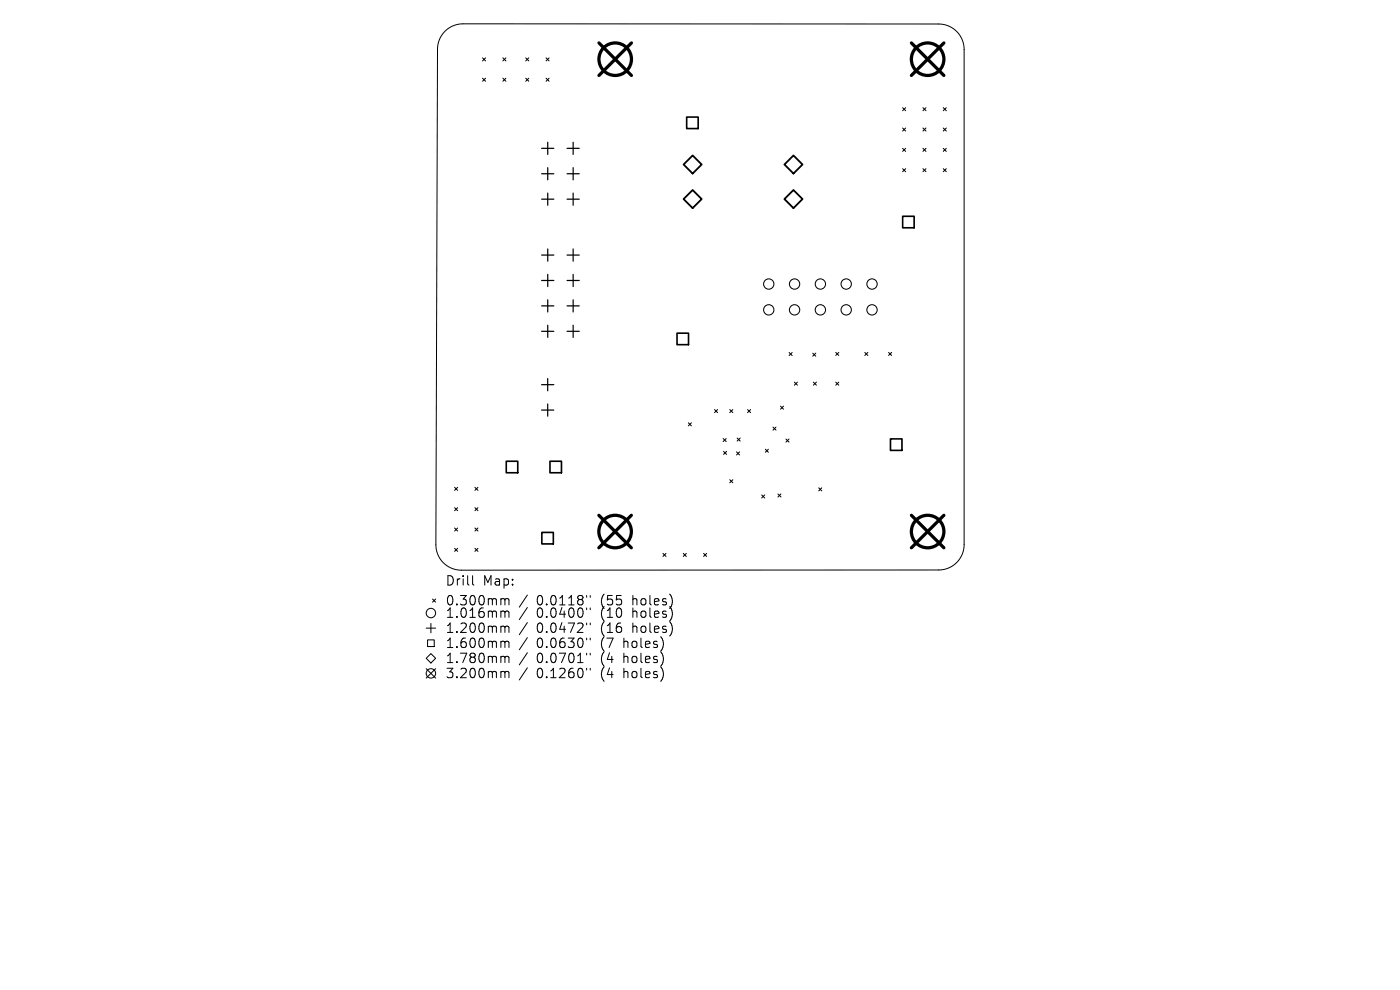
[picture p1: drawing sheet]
<svg xmlns="http://www.w3.org/2000/svg" width="297mm" height="210mm" viewBox="0 0 297 210" stroke-linecap="round" stroke-linejoin="round" font-family="sans-serif">
<defs><g id="words">
<g font-size="2.8">
<text x="94.4" y="124.5">Drill</text>
<text x="102.4" y="124.5">Map:</text>
<text x="94.4" y="128.7">0.300mm</text>
<text x="94.4" y="131.3">1.016mm</text>
<text x="113.9" y="128.7">0.0118&quot;</text>
<text x="113.9" y="131.3">0.0400&quot;</text>
<text x="127.6" y="128.7">(55</text>
<text x="127.6" y="131.3">(10</text>
<text x="134.5" y="128.7">holes)</text>
<text x="134.5" y="131.3">holes)</text>
<text x="94.4" y="134.5">1.200mm</text>
<text x="94.4" y="137.7">1.600mm</text>
<text x="113.9" y="134.5">0.0472&quot;</text>
<text x="113.9" y="137.7">0.0630&quot;</text>
<text x="127.6" y="134.5">(16</text>
<text x="127.6" y="137.7">(7</text>
<text x="132.5" y="137.7">holes)</text>
<text x="134.5" y="134.5">holes)</text>
<text x="94.4" y="140.9">1.780mm</text>
<text x="113.9" y="140.9">0.0701&quot;</text>
<text x="127.6" y="140.9">(4</text>
<text x="132.5" y="140.9">holes)</text>
<text x="94.4" y="144.1">3.200mm</text>
<text x="113.9" y="144.1">0.1260&quot;</text>
<text x="127.6" y="144.1">(4</text>
<text x="132.5" y="144.1">holes)</text>
</g>
</g></defs>
<g fill="none" stroke="#000" stroke-width=".21">
<path d="M94.4 6.6a5.4 5.4 0 0 1 3.8-1.5h100.9a5.4 5.4 0 0 1 5.4 5.4v105a5.4 5.4 0 0 1-5.4 5.4l-101.2 .1a5.4 5.4 0 0 1-5.4-5.4l.3-105.2a5.4 5.4 0 0 1 1.6-3.8zM100.3 122.1v1.7l.2 .3M106.5 127h.3l.3 .3M106.5 129.6h.3l.3 .3M106.5 132.8h.3l.3 .3M106.5 136h.3l.3 .3M106.5 139.2h.3l.3 .3M107.1 127.3l.3-.3 .5 .1 .1 1.2M107.1 127.3v1M107.1 129.9v1.1M107.1 133.1v1.1M107.1 136.3v1.1"/>
<path d="M107.1 139.5v1.1M107.1 129.9l.3-.3 .5 .1 .1 1.3M107.1 133.1l.3-.3 .5 .1 .1 1.3M107.1 136.3l.3-.3 .5 .1 .1 1.3M107.1 139.5l.3-.3 .5 .1 .1 1.3M111.9 126.2l-1.7 2.6M111.9 128.9l-1.7 2.5M111.9 132.1l-1.7 2.5M111.9 135.3l-1.7 2.5M111.9 138.5l-1.7 2.5M124.5 126.3v.4M124.5 129v.3"/>
<path d="M124.5 132.2v.3M124.5 135.4v.3M124.5 138.6v.3M125.2 126.3v.4M125.2 129v.3M125.2 132.2v.3M125.2 135.4v.3M125.2 138.6v.3M106.5 142.4h.3l.3 .3M107.1 142.7v1.1M107.1 142.7l.3-.3 .5 .1 .1 1.3M111.9 141.7l-1.7 2.5"/>
<path d="M124.5 141.8v.3M125.2 141.8v.3"/>
</g>
<g fill="none" stroke="#000" stroke-width=".22">
<path d="M102.4 12.3l.6 .6M102.4 16.6l.6 .6M103 12.3l-.6 .6M103 16.6l-.6 .6M106.7 16.6l.6 .6M106.7 12.3l.6 .6M107.3 12.3l-.6 .6M107.3 16.6l-.6 .6M111.5 12.3l.7 .6M111.5 16.6l.7 .6M112.2 12.3l-.7 .6M112.2 16.6l-.7 .6"/>
<path d="M115.8 16.6l.7 .6M115.8 12.3l.7 .6M116.5 12.3l-.7 .6M116.5 16.6l-.7 .6M191.5 22.8l.6 .7M191.5 27.2l.6 .6M191.5 31.5l.6 .6M191.5 35.8l.6 .6M192.1 22.8l-.6 .7M192.1 27.2l-.6 .6M192.1 31.5l-.6 .6M192.1 35.8l-.6 .6"/>
<path d="M195.8 27.2l.6 .6M195.8 31.5l.6 .6M195.8 35.8l.6 .6M195.8 22.8l.6 .7M196.4 22.8l-.6 .7M196.4 27.2l-.6 .6M196.4 31.5l-.6 .6M196.4 35.8l-.6 .6M200.1 31.5l.7 .6M200.1 35.8l.7 .6M200.1 27.2l.7 .6M200.1 22.8l.7 .7"/>
<path d="M200.8 22.8l-.7 .7M200.8 27.2l-.7 .6M200.8 31.5l-.7 .6M200.8 35.8l-.7 .6M167.4 74.8l.7 .6M168.1 74.8l-.7 .6M172.4 74.9l.7 .7M173.1 74.9l-.7 .7M177.3 74.8l.6 .6M177.9 74.8l-.6 .6M183.5 74.8l.6 .6M184.1 74.8l-.6 .6"/>
<path d="M188.5 74.8l.7 .6M189.2 74.8l-.7 .6M146 89.7l.7 .6M146.7 89.7l-.7 .6M151.6 86.9l.6 .6M152.2 86.9l-.6 .6M153.4 93l.7 .7M153.5 95.7l.6 .7M154.1 93l-.7 .7M154.1 95.7l-.6 .7M154.8 86.9l.7 .6M155.5 86.9l-.7 .6"/>
<path d="M156.2 95.9l.7 .6M156.4 92.9l.6 .7M156.9 95.9l-.7 .6M157 92.9l-.6 .7M158.6 86.9l.6 .6M159.2 86.9l-.6 .6M162.4 95.3l.6 .6M163 95.3l-.6 .6M164 90.6l.6 .6M164.6 90.6l-.6 .6M165.6 86.2l.6 .6M166.2 86.2l-.6 .6"/>
<path d="M166.7 93.1l.7 .7M167.4 93.1l-.7 .7M168.5 81.1l.7 .6M169.2 81.1l-.7 .6M172.6 81.1l.6 .6M173.2 81.1l-.6 .6M177.3 81.1l.6 .6M177.9 81.1l-.6 .6M96.4 103.4l.7 .6M96.4 107.7l.7 .6M96.4 112l.7 .6M96.4 116.3l.7 .7"/>
<path d="M97.1 103.4l-.7 .6M97.1 107.7l-.7 .6M97.1 112l-.7 .6M97.1 116.3l-.7 .7M100.8 107.7l.6 .6M100.8 112l.6 .6M100.8 103.4l.6 .6M100.8 116.3l.6 .7M101.4 103.4l-.6 .6M101.4 107.7l-.6 .6M101.4 112l-.6 .6M101.4 116.3l-.6 .7"/>
<path d="M140.6 117.4l.7 .6M141.3 117.4l-.7 .6M145 117.4l.6 .6M145.6 117.4l-.6 .6M149.3 117.4l.6 .6M149.9 117.4l-.6 .6M154.8 101.8l.7 .6M155.5 101.8l-.7 .6M161.6 105l.6 .6M162.2 105l-.6 .6M165 104.8l.7 .6M165.7 104.8l-.7 .6"/>
<path d="M173.7 103.5l.6 .6M174.3 103.5l-.6 .6M90.4 133.2h2M90.7 135.7h1.4v1.5h-1.4zM91.4 138.6l1 1-1 1-1-1zM91.4 132.2v2M91.8 127.1l.6 .6M92.4 127.1l-.6 .6M90.4 141.8l2 2M92.4 141.8l-2 2"/>
<circle cx="163.1" cy="60.3" r="1.1"/>
<circle cx="163.1" cy="65.7" r="1.1"/>
<circle cx="168.6" cy="60.3" r="1.1"/>
<circle cx="168.6" cy="65.7" r="1.1"/>
<circle cx="174" cy="60.3" r="1.1"/>
<circle cx="174" cy="65.7" r="1.1"/>
<circle cx="179.5" cy="60.3" r="1.1"/>
<circle cx="179.5" cy="65.7" r="1.1"/>
<circle cx="185" cy="60.3" r="1.1"/>
<circle cx="185" cy="65.7" r="1.1"/>
<circle cx="91.4" cy="130" r="1"/>
<circle cx="91.4" cy="142.8" r="1"/>
</g>
<g fill="none" stroke="#000" stroke-width=".26">
<path d="M114.9 31.5h2.6M114.9 36.9h2.6M116.2 30.2v2.6M116.2 35.6v2.6M120.3 31.5h2.6M120.3 36.9h2.6M121.6 30.2v2.6M121.6 35.6v2.6M114.9 42.2h2.6M114.9 54.1h2.6M114.9 59.5h2.6M116.2 41v2.5"/>
<path d="M116.2 52.8v2.6M116.2 58.2v2.6M120.3 42.2h2.6M120.3 54.1h2.6M120.3 59.5h2.6M121.6 41v2.5M121.6 52.8v2.6M121.6 58.2v2.6M114.9 64.9h2.6M114.9 70.3h2.6M116.2 63.6v2.6M116.2 69v2.6"/>
<path d="M120.3 64.9h2.6M120.3 70.3h2.6M121.6 63.6v2.6M121.6 69v2.6M114.9 81.6h2.6M114.9 87h2.6M116.2 80.3v2.6M116.2 85.7v2.6"/>
</g>
<path d="M145.7 24.8h2.4v2.5h-2.4zM191.5 45.9h2.4v2.4h-2.4zM143.6 70.7h2.5v2.4h-2.5zM107.4 97.8h2.4v2.5h-2.4zM116.7 97.8h2.4v2.5h-2.4zM188.9 93.1h2.4v2.4h-2.4zM114.9 112.9h2.5v2.5h-2.5z" fill="none" stroke="#000" stroke-width=".34"/>
<path d="M145 34.9l1.9-1.9 2 1.9-2 1.9zM168.3 33l1.9 1.9-1.9 1.9-1.9-1.9zM145 42.2l1.9-1.9 2 1.9-2 1.9zM168.3 40.3l1.9 1.9-1.9 1.9-1.9-1.9z" fill="none" stroke="#000" stroke-width=".38"/>
<g fill="none" stroke="#000" stroke-width=".69">
<path d="M127.1 9.1l6.9 6.9M134 9.1l-6.9 6.9M193.3 9.1l6.9 6.9M200.2 9.1l-6.9 6.9M127 109.3l6.9 6.9M133.9 109.3l-6.9 6.9M193.3 109.3l6.9 6.9M200.2 109.3l-6.9 6.9"/>
<circle cx="130.5" cy="12.6" r="3.4"/>
<circle cx="196.8" cy="12.6" r="3.4"/>
<circle cx="130.5" cy="112.8" r="3.4"/>
<circle cx="196.8" cy="112.8" r="3.4"/>
</g>
<use href="#words"/>
</svg>
